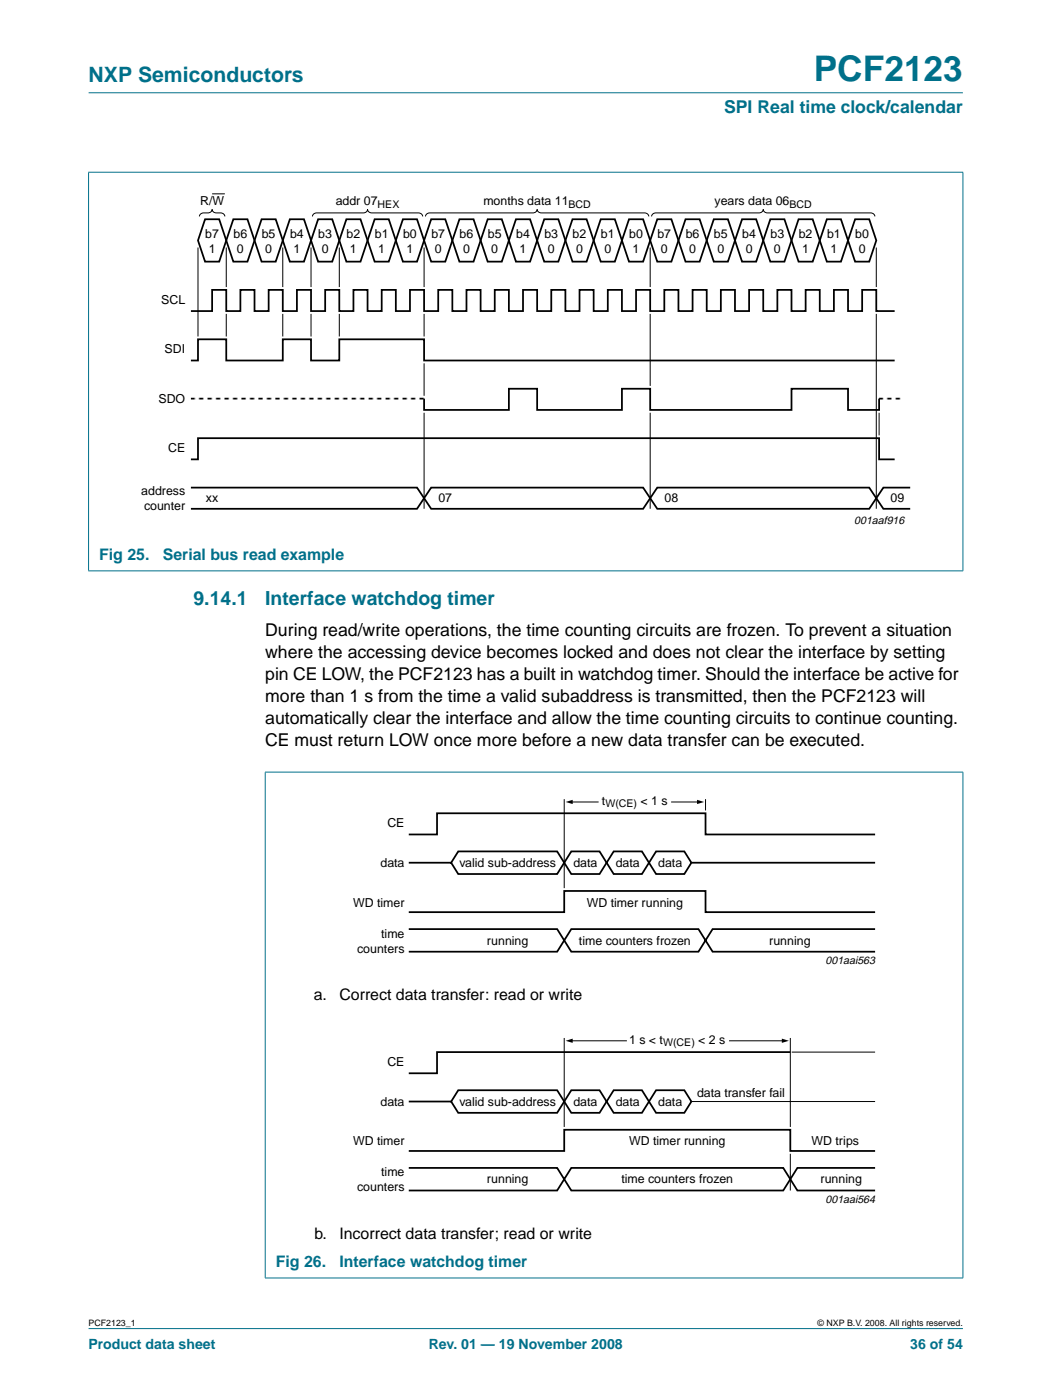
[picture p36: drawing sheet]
<svg xmlns="http://www.w3.org/2000/svg" width="210mm" height="280mm" viewBox="0 0 210 280" stroke-linecap="round" stroke-linejoin="round" font-family="sans-serif">
<defs><g id="words">
<text font-size="7.1" fill="#00708a" x="162.5" y="16.2">PCF2123</text>
<text font-size="4.2" fill="#00708a" x="17.7" y="16.4">NXP Semiconductors</text>
<g font-size="3.9" fill="#00708a">
<text x="38.7" y="120.9">9.14.1</text>
<text x="53" y="120.9">Interface watchdog timer</text>
</g>
<text font-size="3.5" fill="#00708a" x="144.6" y="22.7">SPI Real time clock/calendar</text>
<g font-size="3.5">
<text x="53" y="127">During read/write operations, the time counting circuits are frozen. To prevent a situation</text>
<text x="53" y="131.4">where the accessing device becomes locked and does not clear the interface by setting</text>
<text x="53" y="135.8">pin CE LOW, the PCF2123 has a built in watchdog timer. Should the interface be active for</text>
<text x="53" y="140.2">more than 1 s from the time a valid subaddress is transmitted, then the PCF2123 will</text>
<text x="53" y="144.6">automatically clear the interface and allow the time counting circuits to continue counting.</text>
<text x="53" y="149.1">CE must return LOW once more before a new data transfer can be executed.</text>
</g>
<g font-size="3.2" fill="#00708a">
<text x="19.8" y="112">Fig 25.</text>
<text x="32.5" y="112">Serial bus read example</text>
<text x="55.1" y="253.3">Fig 26.</text>
<text x="67.8" y="253.3">Interface watchdog timer</text>
</g>
<g font-size="3.2">
<text x="62.7" y="199.9">a.</text>
<text x="67.8" y="199.9">Correct data transfer: read or write</text>
<text x="62.8" y="247.6">b.</text>
<text x="67.8" y="247.6">Incorrect data transfer; read or write</text>
</g>
<g font-size="2.8" fill="#00708a">
<text x="17.7" y="269.5">Product data sheet</text>
<text x="85.6" y="269.5">Rev. 01 — 19 November 2008</text>
<text x="181.8" y="269.5">36 of 54</text>
</g>
<g font-size="2.5">
<text x="40" y="41">R/W</text>
<text x="67" y="41">addr 07</text>
<text x="96.5" y="41">months data 11</text>
<text x="142.7" y="41">years data 06</text>
<text x="41" y="47.5">b7</text>
<text x="46.6" y="47.5">b6</text>
<text x="52.3" y="47.5">b5</text>
<text x="57.9" y="47.5">b4</text>
<text x="63.6" y="47.5">b3</text>
<text x="69.2" y="47.5">b2</text>
<text x="74.9" y="47.5">b1</text>
<text x="80.5" y="47.5">b0</text>
<text x="86.1" y="47.5">b7</text>
<text x="91.8" y="47.5">b6</text>
<text x="97.4" y="47.5">b5</text>
<text x="103.1" y="47.5">b4</text>
<text x="108.7" y="47.5">b3</text>
<text x="114.4" y="47.5">b2</text>
<text x="120" y="47.5">b1</text>
<text x="125.7" y="47.5">b0</text>
<text x="131.3" y="47.5">b7</text>
<text x="136.9" y="47.5">b6</text>
<text x="142.6" y="47.5">b5</text>
<text x="148.2" y="47.5">b4</text>
<text x="153.9" y="47.5">b3</text>
<text x="159.5" y="47.5">b2</text>
<text x="165.2" y="47.5">b1</text>
<text x="170.8" y="47.5">b0</text>
<text x="41.7" y="50.5">1</text>
<text x="47.3" y="50.5">0</text>
<text x="53" y="50.5">0</text>
<text x="58.6" y="50.5">1</text>
<text x="64.3" y="50.5">0</text>
<text x="69.9" y="50.5">1</text>
<text x="75.5" y="50.5">1</text>
<text x="81.2" y="50.5">1</text>
<text x="86.8" y="50.5">0</text>
<text x="92.5" y="50.5">0</text>
<text x="98.1" y="50.5">0</text>
<text x="103.8" y="50.5">1</text>
<text x="109.4" y="50.5">0</text>
<text x="115.1" y="50.5">0</text>
<text x="120.7" y="50.5">0</text>
<text x="126.3" y="50.5">1</text>
<text x="132" y="50.5">0</text>
<text x="137.6" y="50.5">0</text>
<text x="143.3" y="50.5">0</text>
<text x="148.9" y="50.5">0</text>
<text x="154.6" y="50.5">0</text>
<text x="160.2" y="50.5">1</text>
<text x="165.9" y="50.5">1</text>
<text x="171.5" y="50.5">0</text>
<text x="32.2" y="60.7">SCL</text>
<text x="32.9" y="70.6">SDI</text>
<text x="31.7" y="80.5">SDO</text>
<text x="33.6" y="90.4">CE</text>
<text x="28.2" y="98.8">address</text>
<text x="28.8" y="101.8">counter</text>
<text x="41.1" y="100.3">xx</text>
<text x="87.6" y="100.3">07</text>
<text x="132.7" y="100.3">08</text>
<text x="177.9" y="100.3">09</text>
<text x="120.2" y="160.8">t</text>
<text x="127.9" y="160.8">&lt; 1 s</text>
<text x="77.4" y="165.3">CE</text>
<text x="76" y="173.2">data</text>
<text x="91.8" y="173.2">valid sub-address</text>
<text x="114.5" y="173.2">data</text>
<text x="123" y="173.2">data</text>
<text x="131.4" y="173.2">data</text>
<text x="70.5" y="181.1">WD timer</text>
<text x="117.2" y="181.1">WD timer running</text>
<text x="71.3" y="190.3">counters</text>
<text x="76.1" y="187.3">time</text>
<text x="97.3" y="188.8">running</text>
<text x="115.6" y="188.8">time counters frozen</text>
<text x="153.6" y="188.8">running</text>
<text x="125.6" y="208.5">1 s &lt; t</text>
<text x="139.5" y="208.5">&lt; 2 s</text>
<text x="77.4" y="213.1">CE</text>
<text x="76" y="221">data</text>
<text x="91.8" y="221">valid sub-address</text>
<text x="114.5" y="221">data</text>
<text x="123" y="221">data</text>
<text x="131.4" y="221">data</text>
<text x="139.2" y="219.3">data transfer fail</text>
<text x="70.5" y="228.9">WD timer</text>
<text x="125.6" y="228.9">WD timer running</text>
<text x="162.1" y="228.9">WD trips</text>
<text x="71.3" y="238.1">counters</text>
<text x="76.1" y="235.1">time</text>
<text x="97.3" y="236.5">running</text>
<text x="124.1" y="236.5">time counters frozen</text>
<text x="163.9" y="236.5">running</text>
</g>
<g font-size="2.2">
<text x="170.6" y="104.8">001aaf916</text>
<text x="164.9" y="192.7">001aai563</text>
<text x="164.9" y="240.4">001aai564</text>
</g>
<g font-size="2.1">
<text x="75.4" y="41.5">HEX</text>
<text x="113.6" y="41.5">BCD</text>
<text x="157.7" y="41.5">BCD</text>
<text x="120.9" y="161.3">W(CE)</text>
<text x="132.4" y="209">W(CE)</text>
</g>
<g font-size="1.8">
<text x="17.7" y="264.9">PCF2123_1</text>
<text x="163.3" y="264.9">© NXP B.V. 2008. All rights reserved.</text>
</g>
</g></defs>
<g fill="#00708a" stroke="#00708a" stroke-width=".2">
<path d="M17.7 265.5h174.6z"/>
<path d="M17.7 18.5h174.6z"/>
<path d="M17.7 34.5v79.5z"/>
<path d="M192.3 34.5v79.5z"/>
<path d="M17.6 34.4h174.8z"/>
<path d="M17.6 114.1h174.8z"/>
<path d="M53 154.3v101z"/>
<path d="M192.3 154.3v101z"/>
<path d="M52.9 154.3h139.5z"/>
<path d="M52.9 255.4h139.5z"/>
</g>
<g fill="none" stroke="#000" stroke-width=".2">
<path d="M42.4 38.7h2.5M39.5 49.5v17.7M39.8 43.3a.79 .79 0 0 1 .9-.8h.8a.79 .79 0 0 0 .9-.7 .79 .79 0 0 0 .8 .7h.9a.79 .79 0 0 1 .8 .8M45.2 49.5v7.9M56.5 49.5v7.9M62.1 49.5v7.9M62.4 43.3a.79 .79 0 0 1 .8-.8h9.4a.79 .79 0 0 0 .8-.7 .79 .79 0 0 0 .9 .7h9.3a.79 .79 0 0 1 .8 .8M67.8 49.5v7.9M84.7 49.5v7.9M85 43.3a.79 .79 0 0 1 .8-.8h20.6a.79 .79 0 0 0 .9-.7 .79 .79 0 0 0 .8 .7h20.6a.79 .79 0 0 1 .9 .8M129.9 49.5v7.9M130.1 43.3a.79 .79 0 0 1 .9-.8h20.6a.79 .79 0 0 0 .8-.7 .79 .79 0 0 0 .9 .7h20.6a.79 .79 0 0 1 .8 .8"/>
<path d="M175 49.5v7.9M45.2 62.7v4.5M56.5 62.7v4.5M62.1 62.7v4.5M67.8 62.7v4.5M84.7 62.7v4.5M84.7 72.6v6.5M129.9 62.7v14.4M175 62.7v39M84.7 82.5v19.2M129.9 82.5v19.2M175.6 82.5v4.5"/>
<path d="M112.7 159.7v17.8M140.9 159.7v2.2M114.1 160.3h5.4M134.1 160.3h5.4M112.7 207.4v17.8M114.1 208h11M145.7 208h10.7M157.8 207.4v17.8M158.1 210.2h16.7M138.1 220.1h36.7M157.8 230.6v7.3"/>
</g>
<g fill="none" stroke="#000" stroke-width=".35">
<path d="M41 43.8h2.8l1.4 4.2-1.4 4.3h-2.8l-1.5-4.3zM46.6 43.8h2.8l1.4 4.2-1.4 4.3h-2.8l-1.4-4.3zM52.2 43.8h2.9l1.4 4.2-1.4 4.3h-2.9l-1.4-4.3zM57.9 43.8h2.8l1.4 4.2-1.4 4.3h-2.8l-1.4-4.3zM63.5 43.8h2.9l1.4 4.2-1.4 4.3h-2.9l-1.4-4.3zM69.2 43.8h2.8l1.4 4.2-1.4 4.3h-2.8l-1.4-4.3zM74.8 43.8h2.8l1.5 4.2-1.5 4.3h-2.8l-1.4-4.3zM80.5 43.8h2.8l1.4 4.2-1.4 4.3h-2.8l-1.4-4.3zM86.1 43.8h2.8l1.4 4.2-1.4 4.3h-2.8l-1.4-4.3zM91.8 43.8h2.8l1.4 4.2-1.4 4.3h-2.8l-1.5-4.3zM97.4 43.8h2.8l1.4 4.2-1.4 4.3h-2.8l-1.4-4.3zM103 43.8h2.9l1.4 4.2-1.4 4.3h-2.9l-1.4-4.3z"/>
<path d="M108.7 43.8h2.8l1.4 4.2-1.4 4.3h-2.8l-1.4-4.3zM114.3 43.8h2.9l1.4 4.2-1.4 4.3h-2.9l-1.4-4.3zM120 43.8h2.8l1.4 4.2-1.4 4.3h-2.8l-1.4-4.3zM125.6 43.8h2.8l1.5 4.2-1.5 4.3h-2.8l-1.4-4.3zM131.3 43.8h2.8l1.4 4.2-1.4 4.3h-2.8l-1.4-4.3zM136.9 43.8h2.8l1.4 4.2-1.4 4.3h-2.8l-1.4-4.3zM142.6 43.8h2.8l1.4 4.2-1.4 4.3h-2.8l-1.5-4.3zM148.2 43.8h2.8l1.4 4.2-1.4 4.3h-2.8l-1.4-4.3zM153.8 43.8h2.9l1.4 4.2-1.4 4.3h-2.9l-1.4-4.3zM159.5 43.8h2.8l1.4 4.2-1.4 4.3h-2.8l-1.4-4.3zM165.1 43.8h2.9l1.4 4.2-1.4 4.3h-2.9l-1.4-4.3zM170.8 43.8h2.8l1.4 4.2-1.4 4.3h-2.8l-1.4-4.3z"/>
<path d="M38.1 62.2h4.3v-4.3h2.8v4.3h2.8v-4.3h2.8v4.3h2.9v-4.3h2.8v4.3h2.8v-4.3h2.8v4.3h2.8v-4.3h2.9v4.3h2.8v-4.3h2.8v4.3h2.8v-4.3h2.9v4.3h2.8v-4.3h2.8v4.3h2.8v-4.3h2.8v4.3h2.9v-4.3h2.8v4.3h2.8v-4.3h2.8v4.3h2.9v-4.3h2.8v4.3h2.8v-4.3h2.8v4.3h2.8v-4.3h2.9v4.3h2.8v-4.3h2.8v4.3h2.8v-4.3h2.9v4.3h2.8v-4.3h2.8v4.3h2.8v-4.3h2.8v4.3h2.9v-4.3h2.8v4.3h2.8v-4.3h2.8v4.3h2.9v-4.3h2.8v4.3h2.8v-4.3h2.8v4.3h2.8v-4.3h2.9v4.3h2.8v-4.3h2.8v4.3h3.7M38.1 72h1.4v-4.2h5.7v4.2h11.3v-4.2h5.6v4.2h5.7v-4.2h16.9v4.2h94M84.7 79.7v2.2h16.9v-4.2h5.7v4.2h16.9v-4.2h5.7v4.2h28.2v-4.2h11.3v4.2h6.2v-2.2M38.1 91.8h1.4v-4.2h136.1v4.2h3.1M38.1 97.4h45.2l2.8 4.3h42.3l2.9-4.3h42.3l2.8 4.3h5.4M181.8 97.4h-5.4l-2.8 4.3h-42.3l-2.9-4.3h-42.3l-2.8 4.3h-45.2M81.6 172.4h8.5l1.4-2.3h19.8l1.4 2.3-1.4 2.2h-19.8l-1.4-2.2M81.6 166.7h5.7v-4.2h53.6v4.2h33.9M114.1 170.1h5.6l1.5 2.3-1.5 2.2h-5.6l-1.4-2.2zM122.6 170.1h5.6l1.4 2.3-1.4 2.3h-5.6l-1.4-2.3zM131 170.1h5.7l1.4 2.3-1.4 2.3h-5.7l-1.4-2.3zM138.1 172.4h36.7"/>
<path d="M81.6 185.7h29.7l2.8 4.5h25.4l2.8-4.5h32.5M81.6 190.2h29.7l2.8-4.5h25.4l2.8 4.5h32.5M81.6 182.3h31.1v-4.3h28.2v4.3h33.9M114.1 217.9h5.6l1.5 2.2-1.5 2.3h-5.6l-1.4-2.3zM122.6 217.9h5.6l1.4 2.2-1.4 2.3h-5.6l-1.4-2.3zM131 217.9h5.7l1.4 2.2-1.4 2.3h-5.7l-1.4-2.3zM157.8 210.2h-70.5v4.3h-5.7M81.6 220.1h8.5l1.4-2.2h19.8l1.4 2.2-1.4 2.3h-19.8l-1.4-2.3M81.6 233.4h29.7l2.8 4.5h42.3l2.9-4.5h15.5M81.6 237.9h29.7l2.8-4.5h42.3l2.9 4.5h15.5M81.6 230h31.1v-4.2h45.1v4.2h17"/>
</g>
<path d="M38.1 79.7h46.6M175.6 79.7h4.2" fill="none" stroke="#000" stroke-width=".35" stroke-dasharray=".7 0 0 0 0" stroke-linecap="butt"/>
<path d="M113 160.3l1.4-.5v.9zM139.2 159.8l1.4 .5-1.4 .4zM113 208l1.4-.5v.9zM156.1 207.5l1.5 .5-1.5 .4z" fill="#000"/>
<use href="#words"/>
</svg>
